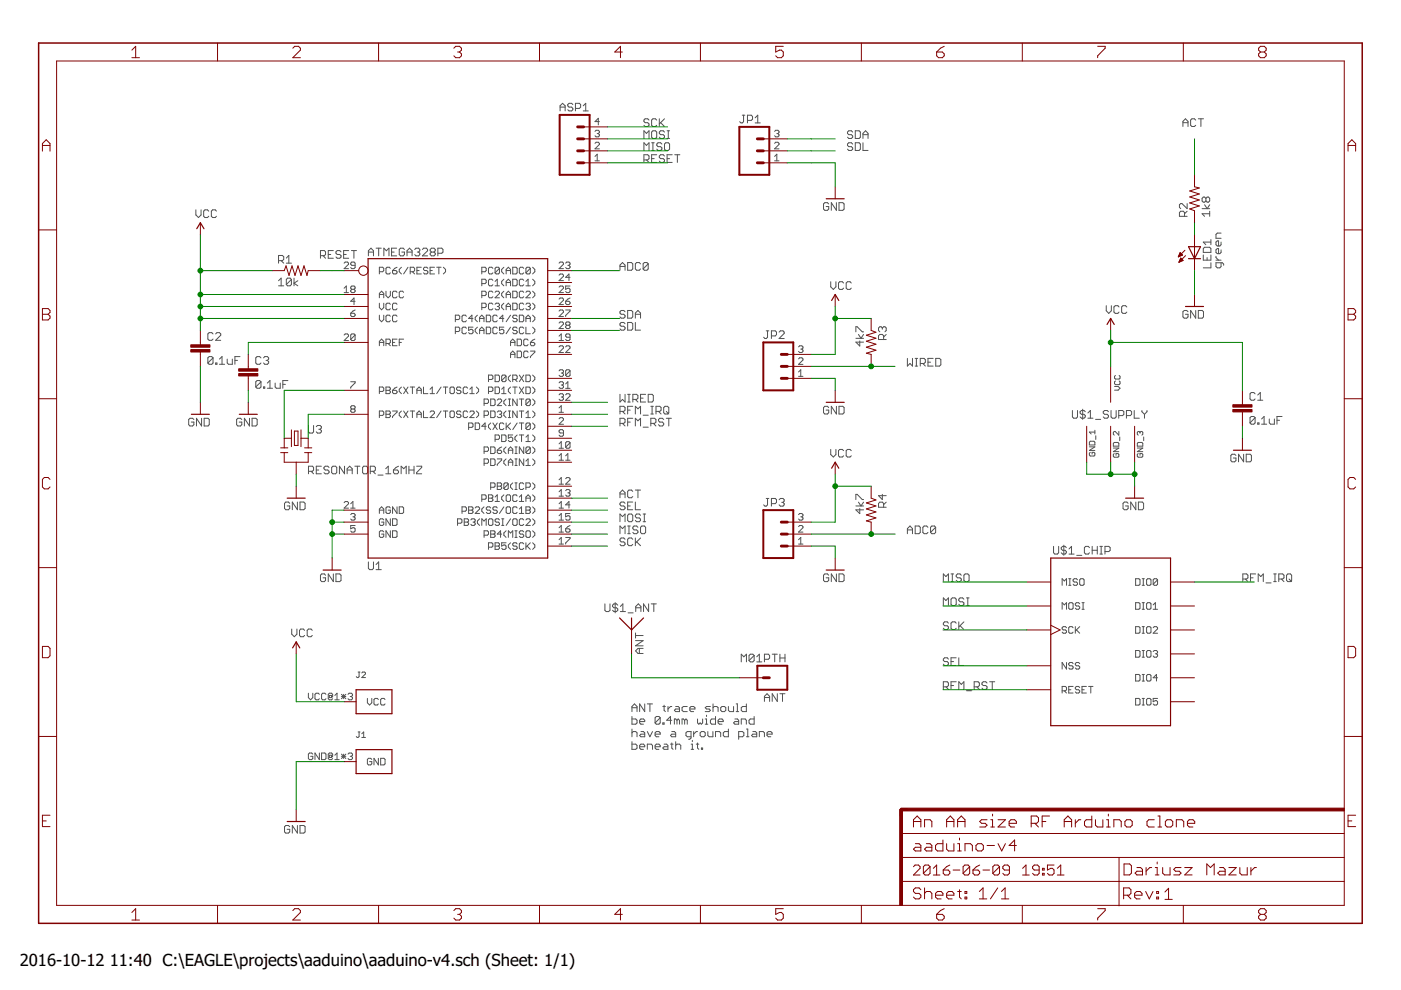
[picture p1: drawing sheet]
<svg xmlns="http://www.w3.org/2000/svg" width="297mm" height="210mm" viewBox="0 0 297 210" stroke-linecap="round" stroke-linejoin="round" font-family="sans-serif">
<defs><g id="words">
<g font-size="3.5">
<text x="4.2" y="204.7">2016-10-12</text>
<text x="23.3" y="204.7">11:40 C:\EAGLE\projects\aaduino\aaduino-v4.sch (Sheet: 1/1)</text>
</g>
</g></defs>
<g fill="none" stroke="#505050" stroke-width=".21">
<path d="M118.7 23.5v-1.1l.6-.5 .5 .5v1.1M118.7 22.7h1.1M121.5 22.2l-.3-.3h-.6l-.2 .3v.2l.2 .3h.6l.3 .3v.3l-.3 .2h-.6l-.2-.2M122 23h.8l.3-.3v-.5l-.3-.3h-.8v1.6M123.7 23.5h1M123.7 22.4l.5-.5v1.6M126.2 34.1h.9M126.2 30.4l.2-.2h.5l.2 .2v.2l-.9 1h.9M126.2 27.9l.2-.3h.5l.2 .3-.2 .4M126.2 33.2l.4-.5v1.4M126.6 28.3h.3M126.9 28.3l.2 .3-.2 .4h-.5l-.2-.2"/>
<path d="M127.1 25.8h-.9l.7-.7v1.4M136.5 29.4v-1.7l.6 .6 .5-.6v1.7M136.5 31.9v-1.6l.6 .5 .5-.5v1.6M136.5 33.9h.8l.3-.3v-.5l-.3-.3h-.8v1.6M137.1 33.9l.5 .5M137.6 25.5l-.3-.3h-.5l-.3 .3v.2l.3 .3h.5l.3 .3v.3l-.3 .2h-.5l-.3-.2M138.2 28l.2-.3h.6l.2 .3v1.1l-.2 .3h-.6l-.2-.3zM138.2 31.9h.5M138.2 30.3h.5M138.2 33.6h.5M138.4 30.3v1.6M139.2 25.5l-.2-.3h-.6l-.2 .3v1.1l.2 .2h.6l.2-.2"/>
<path d="M139.2 32.8h-1v1.6h1M139.8 25.2v1.6M140.1 26l.8 .8M140.3 30.5l-.2-.2h-.6l-.2 .2v.3l.2 .3h.6l.2 .3v.2l-.2 .3h-.6l-.2-.3M140.9 28l-.3-.3h-.5l-.3 .3v.3l.3 .3h.5l.3 .2v.3l-.3 .3h-.5l-.3-.3M140.9 30.5l.3-.2h.5l.3 .2v1.1l-.3 .3h-.5l-.3-.3zM140.9 33.1l-.3-.3h-.5l-.3 .3v.3l.3 .2h.5l.3 .3v.3l-.3 .2h-.5l-.3-.2M140.9 25.2l-1.1 1.1M141.4 27.7h.6M141.4 29.4h.6M141.4 33.6h.6M141.7 27.7v1.7"/>
<path d="M142.5 32.8h-1.1v1.6h1.1M143.1 32.8h1M143.6 32.8v1.6M157.4 24.4h.5M157.6 24.4v1.4l-.2 .3h-.3l-.3-.3M158.5 25.5h.8l.3-.2v-.6l-.3-.3h-.8v1.7M160.1 25l.6-.6v1.7M160.1 26.1h1.1M164.2 30.4l.3-.2h.4l.3 .2v.2l-1 1h1M164.2 27.9l.3-.3h.4l.3 .3-.3 .4M164.2 33.2l.5-.5v1.4M164.2 34.1h1"/>
<path d="M164.7 28.3h.2M164.9 28.3l.3 .3-.3 .4h-.4l-.3-.2M180.8 28l-.3-.3h-.5l-.3 .3v.3l.3 .3h.5l.3 .2v.3l-.3 .3h-.5l-.3-.3M180.8 30.5l-.3-.2h-.5l-.3 .2v.3l.3 .3h.5l.3 .3v.2l-.3 .3h-.5l-.3-.3M181.3 30.3h.8l.3 .2v1.1l-.3 .3h-.8zM181.3 27.7h.8l.3 .3v1.1l-.3 .3h-.8zM183 29.4v-1.1l.5-.6 .5 .6v1.1M183 30.3v1.6h1M183 28.6h1M250.8 26.8v-1.1l.5-.5 .6 .5v1.1M250.8 26h1.1M253.5 25.5l-.3-.3h-.5l-.3 .3v1.1l.3 .2h.5l.3-.2"/>
<path d="M254.1 25.2h1.1M254.6 25.2v1.6M41.5 44.5v1.1l.6 .5 .5-.5v-1.1M44.3 44.8l-.3-.3h-.5l-.3 .3v1l.3 .3h.5l.3-.3M45.9 44.8l-.3-.3h-.5l-.3 .3v1l.3 .3h.5l.3-.3M59.1 59.5l.5-.5v1.6M59.1 55.3h.8l.3-.3v-.6l-.3-.2h-.8v1.6M59.6 55.3l.6 .5M60.7 54.7l.5-.5v1.6M60.7 55.8h1.1M61.8 59.2v1.1l-.3 .3h-.5l-.3-.3M61.8 59.2l-.3-.2h-.5l-.3 .2v1.1"/>
<path d="M61.8 59.2l-1.1 1.1M62.3 59v1.6M63.1 59.5l-.8 .5 .8 .6M67.9 54.2h.9l.2-.2v-.6l-.2-.3h-.9v1.7M68.5 54.2l.5 .6M69.6 54h.5M70.7 53.1h-1.1v1.7h1.1M72.3 53.4l-.3-.3h-.5l-.3 .3v.3l.3 .3h.5l.3 .2v.3l-.3 .3h-.5l-.3-.3M72.9 54h.5M73 55.8l.2-.2h.5l.2 .2v.2l-.9 1h.9M73.9 53.1h-1v1.7h1M74.5 53.1h1.1"/>
<path d="M75 53.1v1.7M75.3 56.3h-.7l-.2-.3 .2-.4h.5l.2 .2v.9l-.2 .3h-.5l-.2-.3M78.1 54.3v-1.1l.6-.6 .5 .6v1.1M78.1 53.4h1.1M79.7 52.6h1.1M80.3 52.6v1.7M80.4 57.6h.7l.3-.2v-.5l-.3-.2h-.7v1.4M81.4 54.3v-1.7l.5 .6 .6-.6v1.7M82.8 56.9l-.3-.2h-.4l-.3 .2v.9l.3 .3h.4l.3-.3M83 53.4h.6M83.2 57.4h.7l.3 .4-.3 .3h-.4l-.3-.3zM84.1 52.6h-1.1v1.7h1.1"/>
<path d="M84.2 56.7l-1 .7M85.1 56.7l-.5 .4v.5l.5 .5M85.7 52.9l-.2-.3h-.6l-.3 .3v1.1l.3 .3h.6l.2-.3v-.6h-.5M86.3 53.4h1.1M86.3 54.3v-1.1l.5-.6 .6 .6v1.1M86.5 56.7l-.9 1.4M87 57.6h.7l.2-.2v-.5l-.2-.2h-.7v1.4M87.4 57.6l.5 .5M87.9 52.9l.3-.3h.6l.2 .3v.3l-.2 .2M88.4 57.4h.5M88.5 53.4h.3M88.8 53.4l.2 .3v.3l-.2 .3h-.6l-.3-.3"/>
<path d="M89.3 56.7h-.9v1.4h.9M89.6 52.9l.2-.3h.6l.3 .3v.3l-1.1 1.1h1.1M90.7 56.9l-.2-.2h-.5l-.2 .2 .2 .5h.5l.2 .2-.2 .5h-.5l-.2-.3M91.2 57.4h.5M91.5 53.4h.5M91.5 53.4l-.3-.2v-.3l.3-.3h.5l.3 .3v.3l-.3 .2M91.5 53.4l-.3 .3v.3l.3 .3h.5l.3-.3v-.3l-.3-.3M92.1 56.7h-.9v1.4h.9M92.6 56.7h.9M92.8 53.7h.9l.2-.3v-.5l-.2-.3h-.9v1.7M93 56.7v1.4M94 56.7l.5 .4v.5l-.5 .5"/>
<path d="M102.2 57.6h.6l.3-.2v-.5l-.3-.2h-.6v1.4M104.5 59.4l-.2-.2h-.5l-.2 .2v1l.2 .2h.5l.2-.2M104.5 56.9l-.2-.2h-.5l-.2 .2v.9l.2 .3h.5l.2-.3M105 59.7l.4-.5v1.4M105.9 56.9l-.2-.2h-.5l-.2 .2v.9M105.9 56.9v.9l-.2 .3h-.5l-.2-.3M105.9 56.9l-.9 .9M106.8 56.7l-.4 .4v.5l.4 .5M106.8 59.2l-.4 .5v.4l.4 .5M107.3 58.1v-1l.5-.4 .4 .4v1M107.3 59.9h.9M107.3 57.4h.9"/>
<path d="M108.7 59.2h.7l.2 .2v1l-.2 .2h-.7zM108.7 56.7h.7l.2 .2v.9l-.2 .3h-.7zM111 56.9l-.2-.2h-.5l-.2 .2v.9l.2 .3h.5l.2-.3M111 59.4l-.2-.2h-.5l-.2 .2v1l.2 .2h.5l.2-.2M111.5 59.7l.5-.5v1.4M112.4 56.9l-.2-.2h-.5l-.2 .2v.9M112.4 56.9v.9l-.2 .3h-.5l-.2-.3M112.4 56.9l-.9 .9M112.9 56.7l.5 .4v.5l-.5 .5M112.9 59.2l.5 .5v.4l-.5 .5M118.5 55.8l.3-.2h.4l.3 .2v.2l-1 1h1M118.5 58.3l.3-.2h.4l.3 .2v.3l-1 .9h1"/>
<path d="M119.9 55.8l.3-.2h.4l.3 .2-.3 .5M120.4 56.3h.2M120.6 56.3l.3 .2-.3 .5h-.4l-.3-.3M120.9 58.8h-1l.7-.7v1.4M131.4 57.3v-1.1l.6-.5 .5 .5v1.1M131.4 56.5h1.1M133.1 55.7h.8l.3 .2v1.1l-.3 .3h-.8zM135.8 55.9l-.3-.2h-.5l-.3 .2v1.1l.3 .3h.5l.3-.3M137.4 55.9v1.1l-.2 .3h-.6l-.2-.3M137.4 55.9l-.2-.2h-.6l-.2 .2v1.1M137.4 55.9l-1 1.1M175.7 43.2l-.3-.2h-.5l-.3 .2v1.1l.3 .3h.5l.3-.3v-.5h-.5"/>
<path d="M176.1 59.7v1.1l.6 .6 .5-.6v-1.1M177.3 43v1.6l-1-1.6v1.6M177.9 43h.8l.3 .2v1.1l-.3 .3h-.8zM251.1 45.9v-.8l-.2-.3h-.6l-.2 .3v.8h1.6M251.7 43.2v1l-1.1-1h-.3l-.2 .2v.6l.2 .2M251.7 44.8l-.6 .5M254.9 44.2h1.6M255.1 54.1v1.1h1.6v-1.1M255.4 52.4h1.1l.2 .3v.8h-1.6v-.8zM255.4 43.4l.5 .8 .6-.8M255.7 42.1l.2-.3h.3l.3 .3v.5l-.3 .3h-.3l-.2-.3M255.7 42.1l-.3-.3h-.3l-.2 .3v.5l.2 .3h.3l.3-.3"/>
<path d="M255.7 42.1v.5M255.9 54.6v.6M256.5 45.3h-1.6l.5 .6M256.5 44.8v1.1M256.7 55.7v1.1h-1.6M256.7 50.8v1.1M256.7 51.3h-1.6l.6 .6M257.8 54.3v.3l.6 .6M257.8 55.2h1.1M258.9 55.7v.8l-.3 .3h-.5l-.3-.3v-.8h1.4l.2 .3v.2M258.9 49.4h-.8l-.3 .3v.8h1.1M258.9 51.3v.6l-.3 .3h-.5l-.3-.3v-.6l.3-.2h.3v1.1"/>
<path d="M258.9 53v.5l-.3 .3h-.5l-.3-.3v-.5l.3-.3h.3v1.1M45.2 70.8l-.3-.3h-.6l-.2 .3v1.1l.2 .3h.6l.3-.3M45.2 75.9l-.3-.3h-.6l-.2 .3v1.1M45.2 75.9v1.1l-.3 .2h-.6l-.2-.2M45.2 75.9l-1.1 1.1M45.7 77h.3v.2h-.3zM45.7 70.8l.3-.3h.5l.3 .3v.3l-1.1 1.1h1.1M46.5 77.2h1.1M46.5 76.1l.6-.5v1.6M48.2 76.1v.9l.3 .2h.8v-1.1M49.8 76.4h.6M50.9 75.6h-1.1v1.6"/>
<path d="M55.3 75.9l-.2-.3h-.6l-.3 .3v1.1l.3 .2h.6l.2-.2M55.9 75.9l.2-.3h.6l.3 .3v.2l-.3 .3M56.4 76.4h.3M56.7 76.4l.3 .3v.3l-.3 .2h-.6l-.2-.2M59.1 60.6h1.1M73 71l.2-.2h.5l.2 .2v.3l-.9 .9h.9M73 61.1l.4-.5v1.4M73 62h.9M74.4 66.4h.7l.2 .5-.2 .2h-.5l-.2-.2zM74.6 61.3l-.2-.2 .2-.5h.5l.2 .3-.2 .4M74.6 61.3l-.2 .3 .2 .4h.5l.2-.2-.2-.5M74.6 61.3h.5"/>
<path d="M75.3 71v1l-.2 .2h-.5l-.2-.2M75.3 71l-.2-.2h-.5l-.2 .2v1M75.3 71l-.9 1M75.3 63.9h-.9l.7-.7v1.4M75.3 65.7l-.9 .7M80.4 63.1v-.9l.5-.5 .5 .5v.9M80.4 64.3v.9l.5 .5 .5-.5v-.9M80.4 66.8v1l.5 .4 .5-.4v-1M80.4 73.3v-.9l.5-.5 .5 .5v.9M80.4 72.6h1M80.4 62.4h1M81.8 61.7v1l.5 .4 .5-.4v-1"/>
<path d="M81.8 72.8h.7l.3-.2v-.5l-.3-.2h-.7v1.4M82.3 72.8l.5 .5M82.8 64.5l-.3-.2h-.4l-.3 .2v.9l.3 .3h.4l.3-.3M82.8 67.1l-.3-.3h-.4l-.3 .3v.9l.3 .2h.4l.3-.2M83.2 72.6h.5M84.2 62l-.3-.3h-.4l-.3 .3v.9l.3 .2h.4l.3-.2M84.2 64.5l-.3-.2h-.4l-.3 .2v.9l.3 .3h.4l.3-.3M84.2 67.1l-.3-.3h-.4l-.3 .3v.9l.3 .2h.4l.3-.2M84.2 71.9h-1v1.4h1M84.6 72.6h.5M85.6 62l-.3-.3h-.4l-.3 .3v.9l.3 .2h.4l.3-.2M85.6 71.9h-1v1.4"/>
<path d="M96.5 67.8h.7l.3-.3v-.4l-.3-.3h-.7v1.4M96.5 70.3h.7l.3-.2v-.5l-.3-.2h-.7v1.4M98.9 67.1l-.2-.3h-.5l-.2 .3v.9l.2 .2h.5l.2-.2M98.9 69.6l-.2-.2h-.5l-.2 .2v.9l.2 .3h.5l.2-.3M100.3 67.5h-.9l.7-.7v1.4M100.3 69.4h-.9v.7l.4-.3 .5 .3v.4l-.2 .3h-.5l-.2-.3M101.2 66.8l-.4 .5v.5l.4 .4M101.2 69.4l-.4 .4v.5l.4 .5M101.7 68.2v-.9l.5-.5 .4 .5v.9M101.7 70.8v-1l.5-.4 .4 .4v1M101.7 70.1h.9M101.7 67.5h.9"/>
<path d="M102.2 65.2h.6l.3-.2v-.5l-.3-.2h-.6v1.4M102.2 62.7h.6l.3-.3v-.4l-.3-.3h-.6v1.4M102.2 60.1h.6l.3-.2v-.5l-.3-.2h-.6v1.4M103.1 66.8h.7l.2 .3v.9l-.2 .2h-.7zM103.1 69.4h.7l.2 .2v.9l-.2 .3h-.7zM104.5 64.5l-.2-.2h-.5l-.2 .2v.9l.2 .3h.5l.2-.3M104.5 62l-.2-.3h-.5l-.2 .3v.9l.2 .2h.5l.2-.2M105 60.6h.9M105 79.5h.7l.2 .3v.9l-.2 .2h-.7zM105 62l.2-.3h.5l.2 .3v.2l-.9 .9h.9M105 64.5l.2-.2h.5l.2 .2-.2 .5M105.4 69.6l-.2-.2h-.5l-.2 .2v.9l.2 .3h.5l.2-.3"/>
<path d="M105.4 67.1l-.2-.3h-.5l-.2 .3v.9l.2 .2h.5l.2-.2M105.4 65h.3M105.7 65l.2 .2-.2 .5h-.5l-.2-.3M106.8 69.4h-.9v.7l.5-.3 .4 .3v.4l-.2 .3h-.5l-.2-.3M106.8 61.7l-.4 .5v.5l.4 .4M106.8 64.3l-.4 .4v.5l.4 .5M106.8 67.5h-.9l.7-.7v1.4M107.3 79.8l-.2-.3h-.5l-.2 .3v.9M107.3 79.8v.9l-.2 .2h-.5l-.2-.2M107.3 79.8l-.9 .9M107.3 60.6v-.9l.5-.5 .4 .5v.9M107.3 62.4h.9"/>
<path d="M107.3 63.1v-.9l.5-.5 .4 .5v.9M107.3 65.7v-1l.5-.4 .4 .4v1M107.3 65h.9M108.2 75.8v-.9l.5-.5 .5 .5v.9M108.2 79.5l-.4 .5v.5l.4 .4M108.2 72.6h1M108.2 73.3v-.9l.5-.5 .5 .5v.9M108.2 75.1h1M108.2 69.4l-.9 1.4M108.2 66.8l-.9 1.4M108.7 61.7h.7l.2 .3v.9l-.2 .2h-.7zM108.7 64.3h.7l.2 .2v.9l-.2 .3h-.7z"/>
<path d="M109.6 67.1l-.2-.3h-.5l-.2 .5 .2 .2h.5l.2 .5-.2 .2h-.5l-.2-.2M109.6 69.6l-.2-.2h-.5l-.2 .4 .2 .3h.5l.2 .4-.2 .3h-.5l-.2-.3M109.6 71.9h.7l.3 .2v1l-.3 .2h-.7zM109.6 74.4h.7l.3 .3v.9l-.3 .2h-.7zM110.1 66.8h.7l.2 .3v.9l-.2 .2h-.7zM110.1 79.5l.9 1.4M111 62l-.2-.3h-.5l-.2 .3v.9l.2 .2h.5l.2-.2M111 64.5l-.2-.2h-.5l-.2 .2v.9l.2 .3h.5l.2-.3M111 69.6l-.2-.2h-.5l-.2 .2v.9l.2 .3h.5l.2-.3M111 79.5l-.9 1.4M111.5 64.5l.2-.2h.5l.2 .2-.2 .5M111.5 60.6h.9"/>
<path d="M111.5 68.2v-.9l.5-.5 .4 .5v.9M111.5 69.4v1.4h.9M111.5 79.5h.7l.2 .3v.9l-.2 .2h-.7zM111.5 62l.2-.3h.5l.2 .3v.2l-.9 .9h.9M111.5 67.5h.9M112 74.7l-.3-.3h-.4l-.3 .3v.9l.3 .2h.4l.3-.2M112 72.1l-.3-.2h-.4l-.3 .2v1l.3 .2h.4l.3-.2M112 65h.2M112.2 65l.2 .2-.2 .5h-.5l-.2-.3M112.5 72.6h.7l.2 .5-.2 .2h-.5l-.2-.2zM112.5 74.4h.9v.3l-.9 .9v.2M112.9 66.8l.5 .5v.5l-.5 .4"/>
<path d="M112.9 61.7l.5 .5v.5l-.5 .4M112.9 64.3l.5 .4v.5l-.5 .5M112.9 69.4l.5 .4v.5l-.5 .5M112.9 79.5l.5 .5v.5l-.5 .4M113.4 71.9l-.9 .7M118.5 71.3l.5-.5v1.4M118.5 68.5l.3-.2h.4l.3 .2v.2l-1 1h1M118.5 66l.3-.3h.4l.3 .3v.2l-1 .9h1M118.5 73.6l.3-.3h.4l.3 .3v.2l-1 .9h1M118.5 72.2h1M118.5 60.9l.3-.3h.4l.3 .3v.2l-1 .9h1M118.5 63.4l.3-.2h.4l.3 .2v.2l-1 1h1"/>
<path d="M118.5 78.6l.3-.2h.4l.3 .2-.3 .5M119 79.1h.2M119.2 79.1l.3 .2-.3 .5h-.4l-.3-.2M119.9 63.9h.7l.3 .4-.3 .3h-.4l-.3-.3zM119.9 65.7h1v.3l-1 .9v.2M119.9 73.6l.3-.3h.4l.3 .3v.2l-1 .9h1M120.2 69l-.3-.3 .3-.4h.4l.3 .2-.3 .5M120.2 69l-.3 .2 .3 .5h.4l.3-.3-.3-.4M120.2 69h.4M120.9 60.6h-1v.7l.5-.2 .5 .2v.5l-.3 .2h-.4l-.3-.2M120.9 71.5h-.7l-.3-.2 .3-.5h.4l.3 .2v1l-.3 .2h-.4l-.3-.2M120.9 78.6v1l-.3 .2h-.4l-.3-.2"/>
<path d="M120.9 78.6l-.3-.2h-.4l-.3 .2v1M120.9 78.6l-1 1M120.9 63.2l-1 .7M132.5 66.1l-.3-.3h-.5l-.3 .3v.3l.3 .2h.5l.3 .3v.3l-.3 .3h-.5l-.3-.3M132.5 68.6l-.3-.2h-.5l-.3 .2v.3l.3 .3h.5l.3 .2v.3l-.3 .3h-.5l-.3-.3M133.1 65.8h.8l.3 .3v1.1l-.3 .3h-.8zM133.1 68.4h.8l.3 .2v1.1l-.3 .3h-.8zM134.7 66.6h1.1M134.7 67.5v-1.1l.6-.6 .5 .6v1.1M134.7 68.4v1.6h1.1M162.5 70.1h.5M162.7 70.1v1.4l-.2 .3h-.3l-.3-.3"/>
<path d="M163.6 71.2h.8l.2-.2v-.6l-.2-.3h-.8v1.7M165.2 70.4l.3-.3h.5l.3 .3v.3l-1.1 1.1h1.1M169.3 73.6l.2-.3h.5l.2 .3-.2 .4M169.3 79.8h.9M169.3 76.1l.2-.2h.5l.2 .2v.2l-.9 1h.9M169.3 78.9l.5-.5v1.4M169.8 74h.2M170 74l.2 .3v.2l-.2 .2h-.5l-.2-.2M178.9 60l-.3-.3h-.6l-.2 .3v1.1l.2 .3h.6l.3-.3M180.5 60l-.3-.3h-.5l-.3 .3v1.1l.3 .3h.5l.3-.3M181.5 71.7h1.6M181.5 70.4v-1.1h.2l1.1 1.1h.3"/>
<path d="M182 70.9l.5 .8 .6-.8M182.3 72.3v1.1l-.8-.9h1.6M187.1 69.6l.2-.3h.3l.3 .3v.5l-.3 .3M187.1 69.6l-.3-.3h-.3l-.2 .3v.5l.2 .3M187.1 69.6v.2M187.3 72v-.8l-.2-.3h-.6l-.2 .3v.8h1.6M187.9 70.9l-.6 .6M192.4 76v1.6l.5-.5 .6 .5v-1.6M194 77.6h.6M194 76h.6M194.3 76v1.6M195.1 77.1h.8l.3-.3v-.5l-.3-.3h-.8v1.6"/>
<path d="M195.7 77.1l.5 .5M196.7 76.8h.6M197.8 76h-1.1v1.6h1.1M198.4 76h.8l.3 .3v1l-.3 .3h-.8zM234.5 64.8v1.1l.6 .5 .5-.5v-1.1M236.5 79.6l-.2 .2v.4l.2 .2h.8l.2-.2v-.4l-.2-.2M237.3 65.1l-.3-.3h-.5l-.3 .3v1.1l.3 .2h.5l.3-.2M238.9 65.1l-.3-.3h-.5l-.3 .3v1.1l.3 .2h.5l.3-.2M251.9 66.1l-.3-.3h-.5l-.3 .3v1.1l.3 .3h.5l.3-.3v-.6h-.6M253.5 65.8v1.7l-1.1-1.7v1.7M254.1 65.8h.8l.3 .3v1.1l-.3 .3h-.8zM41.1 88.9l-.3-.2h-.5l-.3 .2v1.1l.3 .3h.5l.3-.3v-.5h-.5"/>
<path d="M42.7 88.7v1.6l-1-1.6v1.6M43.3 88.7h.8l.3 .2v1.1l-.3 .3h-.8zM51.3 88.9l-.3-.2h-.6l-.2 .2v1.1l.2 .3h.6l.3-.3v-.5h-.6M52.9 88.7v1.6l-1.1-1.6v1.6M53.4 88.7h.9l.2 .2v1.1l-.2 .3h-.9zM55.3 81l-.2-.3h-.6l-.3 .3v1M55.3 81v1l-.2 .3h-.6l-.3-.3M55.3 81l-1.1 1M55.9 82h.2v.3h-.2zM56.7 82.3h1.1M56.7 81.2l.5-.5v1.6M58.3 81.2v.8l.3 .3h.8v-1.1"/>
<path d="M60 81.5h.5M61 80.7h-1v1.6M65.4 90.2v1.4l.3 .2h.5l.3-.2v-1.4M65.4 99.9h.8l.3-.2v-.6l-.3-.3h-.8v1.7M66 99.9l.5 .6M67.1 99.7h.5M67.1 90.5l.2-.3h.6l.2 .3v.2l-.2 .3M67.6 91h.3M67.9 91l.2 .3v.3l-.2 .2h-.6l-.2-.2M68.1 98.8h-1v1.7h1M69.8 99.1l-.3-.3h-.5l-.3 .3v.3l.3 .3h.5l.3 .2v.3l-.3 .3h-.5l-.3-.3M70.3 99.1l.3-.3h.5l.3 .3v1.1l-.3 .3h-.5l-.3-.3z"/>
<path d="M73 98.8v1.7l-1-1.7v1.7M73.6 99.7h1.1M74.4 80.9h.9v.3l-.9 .9v.2M74.6 86.7l-.2-.2 .2-.5h.5l.2 .3-.2 .4M74.6 86.7l-.2 .3 .2 .4h.5l.2-.2-.2-.5M74.6 86.7h.5M75.2 98.8h1.1M75.8 98.8v1.7M77.1 98.8h.6l.3 .3v1.1l-.3 .3h-.6l-.2-.3v-1.1zM78.5 99.9h.8l.3-.2v-.6l-.3-.3h-.8v1.7M79.1 99.9l.5 .6M80.4 83h.7l.3-.2v-.5l-.3-.2h-.7v1.4"/>
<path d="M80.4 88.1h.7l.3-.3v-.4l-.3-.3h-.7v1.4M81.8 99.4l.5-.6v1.7M81.8 82.1h.7l.3 .2-.3 .5 .3 .4-.3 .3h-.7zM81.8 87.1h.7l.3 .3-.3 .4 .3 .5-.3 .2h-.7zM81.8 87.8h.7M81.8 82.8h.7M83.2 87.1h1v.3l-1 .9v.2M83.2 82.8h.7l.3 .4-.3 .3h-.4l-.3-.3zM83.4 99.7h.8l.3 .2v.3l-.3 .3h-.5l-.3-.3zM84.2 82.1l-1 .7M84.5 98.8l-.5 .3-.6 .6M85.1 82.1l-.5 .4v.5l.5 .5"/>
<path d="M85.1 87.1l-.5 .5v.5l.5 .4M85.6 87.1l.9 1.4M85.6 82.1l.9 1.4M86.5 87.1l-.9 1.4M86.5 82.1l-.9 1.4M86.7 99.7h1.1M86.7 98.8v1.7M87 82.1h.9M87 87.1h.9M87.4 82.1v1.4M87.4 87.1v1.4M87.8 98.8v1.7"/>
<path d="M88.3 98.8h1.1v.3l-1.1 1.1v.3h1.1M88.4 88.5v-.9l.5-.5 .4 .5v.9M88.4 87.8h.9M88.4 83.5v-1l.5-.4 .4 .4v1M88.4 82.8h.9M89.8 87.1v1.4h.9M89.8 82.1v1.4h.9M91.2 87.4l.2-.3h.5l.2 .3v.2l-.9 .9h.9M91.2 83.5h.9M91.2 82.5l.5-.4v1.4M93.5 87.1l-.9 1.4M93.5 82.1l-.9 1.4"/>
<path d="M94 82.1h.9M94 87.1h.9M94.5 82.1v1.4M94.5 87.1v1.4M95.6 82.1h.5l.2 .2v.9l-.2 .3h-.5l-.2-.3v-.9zM95.6 87.1h.5l.2 .3v.9l-.2 .2h-.5l-.2-.2v-.9zM97.7 82.3l-.2-.2h-.5l-.2 .4 .2 .3h.5l.2 .4-.2 .3h-.5l-.2-.3M97.7 87.4l-.2-.3h-.5l-.2 .5 .2 .2h.5l.2 .5-.2 .2h-.5l-.2-.2M99.1 82.3l-.2-.2h-.5l-.2 .2v.9l.2 .3h.5l.2-.3M99.1 87.4l-.2-.3h-.5l-.2 .3v.9l.2 .2h.5l.2-.2M99.4 90.6h.7l.2-.2v-.5l-.2-.2h-.7v1.4M99.6 87.4l.2-.3h.5l.2 .3v.2l-.9 .9h.9"/>
<path d="M99.6 83.5h.9M99.6 82.5l.5-.4v1.4M100.8 89.7h.7l.2 .2v.9l-.2 .3h-.7zM101 87.1l.5 .5v.5l-.5 .4M101 82.1l.5 .4v.5l-.5 .5M102.6 85.5h.7l.3-.2v-.5l-.3-.2h-.7v1.4M102.6 88.1h.7l.3-.3v-.4l-.3-.3h-.7v1.4M102.6 95.7h.7l.3-.2v-.5l-.3-.2h-.7v1.4M102.6 98.2h.7l.3-.2v-.5l-.3-.2h-.7v1.4M103.1 90.4h-.9l.6-.7v1.4M103.6 83h.7l.2-.2v-.5l-.2-.2h-.7v1.4M103.6 80.5h.7l.2-.3v-.4l-.2-.3h-.7v1.4"/>
<path d="M104 94.8h.7l.3 .2v.9l-.3 .3h-.7zM104 89.7l-.4 .4v.5l.4 .5M104 84.6h.7l.3 .2v1l-.3 .2h-.7zM104 87.1h.7l.3 .3v.9l-.3 .2h-.7zM104 97.3h.7l.3 .2v1l-.3 .2h-.7zM104.5 89.7l.9 1.4M105 82.1h.7l.2 .2v.9l-.2 .3h-.7zM105 93.2h.7l.2-.3v-.4l-.2-.3h-.7v1.4M105.4 84.8l.3-.2h.4l.3 .2v.3l-1 .9h1M105.4 87.4l.3-.3h.4l.3 .3-.3 .4M105.4 95.5h.7l.3 .4-.3 .3h-.4l-.3-.3zM105.4 97.3h1v.2l-1 1v.2"/>
<path d="M105.4 89.7l-.9 1.4M105.9 87.8h.2M106.1 87.8l.3 .3-.3 .4h-.4l-.3-.2M106.4 94.8l-1 .7M106.4 92.2h.7l.2 .3v.9l-.2 .2h-.7zM106.4 83.5h.9M106.4 82.5l.4-.4v1.4M106.8 89.9l-.2-.2h-.5l-.2 .2v.9l.2 .3h.5l.2-.3M107.3 84.6l-.5 .5v.4l.5 .5M107.3 87.1l-.5 .5v.5l.5 .4M107.3 94.8l-.5 .4v.5l.5 .5M107.3 97.3l-.5 .5v.4l.5 .5"/>
<path d="M107.3 89.7v1.4M107.5 90.4l.7 .7M107.8 96.2v-1l.4-.4 .5 .4v1M107.8 98.7v-.9l.4-.5 .5 .5v.9M107.8 87.1h.4M107.8 88.5h.4M107.8 98h.9M107.8 95.5h.9M107.8 84.6h.4M107.8 86h.4M108 84.6v1.4M108 87.1v1.4"/>
<path d="M108.2 82.1l-.4 .4v.5l.4 .5M108.2 89.7l-.9 .9M108.7 80.5h.7l.2-.3v-.4l-.2-.3h-.7v1.4M108.7 82.1h.9M108.7 92.2h-.9v.7l.4-.2 .5 .2v.5l-.2 .2h-.5l-.2-.2M109.2 97.3h.4M109.2 98.7h.4M109.2 94.8h.4M109.2 96.2h.4M109.2 82.1v1.4M109.2 80.5l.4 .4M109.4 94.8v1.4"/>
<path d="M109.4 97.3v1.4M109.6 84.6v1.4l-.9-1.4v1.4M109.6 87.1v1.4l-.9-1.4v1.4M109.6 92.2l-.4 .5v.5l.4 .4M109.6 89.7l-.9 1.4M110.1 89.7h.9M110.1 87.1h.9M110.1 92.2h.9M110.1 84.6h.9M110.1 82.1l.9 1.4M110.6 84.6v1.4M110.6 87.1v1.4"/>
<path d="M110.6 89.7v1.4M110.6 92.2v1.4M111 94.8v1.4l-.9-1.4v1.4M111 97.3v1.4l-.9-1.4v1.4M111 82.1l-.9 1.4M111.5 82.1h.7l.2 .2v.9l-.2 .3h-.7zM111.5 88.5h.9M111.5 98.7h.9M111.5 97.8l.5-.5v1.4M111.5 87.6l.5-.5v1.4M111.5 92.7l.5-.5v1.4M111.5 93.6h.9"/>
<path d="M112.4 89.9l-.2-.2h-.5l-.2 .2v.9M112.4 84.8l-.2-.2h-.5l-.2 .2v1M112.4 95l-.2-.2h-.5l-.2 .2v.9M112.4 84.8v1l-.2 .2h-.5l-.2-.2M112.4 89.9v.9l-.2 .3h-.5l-.2-.3M112.4 95v.9l-.2 .3h-.5l-.2-.3M112.4 95l-.9 .9M112.4 89.9l-.9 .9M112.4 84.8l-.9 1M112.9 82.1l.5 .4v.5l-.5 .5M112.9 84.6l.5 .5v.4l-.5 .5M112.9 87.1l.5 .5v.5l-.5 .4"/>
<path d="M112.9 89.7l.5 .4v.5l-.5 .5M112.9 92.2l.5 .5v.5l-.5 .4M112.9 94.8l.5 .4v.5l-.5 .5M112.9 97.3l.5 .5v.4l-.5 .5M118.5 88.8l.3-.2h.4l.3 .2v.2l-1 1h1M118.5 81.2l.3-.3h.4l.3 .3-.3 .4M118.5 86.5l.5-.5v1.4M118.5 94.1l.5-.5v1.4M118.5 96.6l.5-.4v1.4M118.5 87.4h1M118.5 83.7l.3-.2h.4l.3 .2-.3 .5M118.5 97.6h1"/>
<path d="M118.5 95h1M119 84.2h.2M119 81.6h.2M119.2 81.6l.3 .3-.3 .4h-.4l-.3-.2M119.2 84.2l.3 .2-.3 .5h-.4l-.3-.3M119.5 91.8h-.7l-.3-.2 .3-.5h.4l.3 .2v1l-.3 .2h-.4l-.3-.2M119.9 82.3h1M119.9 83.7l.3-.2h.4l.3 .2v.2l-1 1h1M119.9 97.6h1M119.9 96.6l.5-.4v1.4M119.9 81.4l.5-.5v1.4M120.9 93.9v.9l-.3 .2h-.4l-.3-.2"/>
<path d="M120.9 93.9l-.3-.3h-.4l-.3 .3v.9M120.9 93.9l-1 .9M131.4 89.8h.8l.3-.3v-.6l-.3-.2h-.8v1.6M131.4 87.2h.8l.3-.2v-.6l-.3-.3h-.8v1.7M131.4 83.6v1.6l.6-.5 .5 .5v-1.6M132 87.2l.5 .6M132 89.8l.5 .5M133.1 89.5h.5M133.1 87h.5M133.1 85.2h.5M133.1 83.6h.5M133.3 83.6v1.6"/>
<path d="M134.2 88.7h-1.1v1.6M134.2 86.1h-1.1v1.7M134.2 84.7h.8l.3-.3v-.5l-.3-.3h-.8v1.6M134.7 87.8v-1.7l.6 .6 .5-.6v1.7M134.7 90.3v-1.6l.6 .5 .5-.5v1.6M134.7 84.7l.6 .5M135.8 84.4h.6M136.4 88h1M136.4 90.6h1M136.9 83.6h-1.1v1.6h1.1M137.4 83.6h.9l.2 .3v1.1l-.2 .2h-.9zM138 89.8h.8l.3-.3v-.6l-.3-.2h-.8v1.6"/>
<path d="M138 86.1h.5M138 87.8h.5M138.3 86.1v1.7M138.5 89.8l.6 .5M139.1 87.2h.8l.3-.2v-.6l-.3-.3h-.8v1.7M139.6 87.2l.6 .6M140.7 88.9l-.3-.2h-.5l-.3 .2v.3l.3 .3h.5l.3 .3v.2l-.3 .3h-.5l-.3-.3M141 86.1h.5l.3 .3v1.1l-.3 .3h-.5l-.3-.3v-1.1zM141.3 88.7h1M141.3 87.2l.5 .6M141.8 88.7v1.6M175.7 86.4l-.3-.3h-.5l-.3 .3v1.1l.3 .3h.5l.3-.3v-.5h-.5"/>
<path d="M176.1 95.3v1.1l.6 .5 .5-.5v-1.1M177.3 86.1v1.7l-1-1.7v1.7M177.9 86.1h.8l.3 .3v1.1l-.3 .3h-.8zM178.9 95.5l-.3-.2h-.6l-.2 .2v1.1l.2 .3h.6l.3-.3M180.5 95.5l-.3-.2h-.5l-.3 .2v1.1l.3 .3h.5l.3-.3M227.4 87v1.4l.2 .3h.6l.3-.3v-1.4M229.6 86.8v2.1M230.1 87.3l-.3-.3h-.5l-.3 .3v.3l.3 .2h.5l.3 .3v.3l-.3 .3h-.5l-.3-.3M230.7 88.7h1M230.7 87.6l.5-.6v1.7M231 94.7h1.1l-1.1 .8h1.1M231.2 95.9l-.2 .2v.4l.2 .2h.7l.2-.2v-.4l-.2-.2h-.4v.4"/>
<path d="M231.2 93.6h.7l.2 .2v.5h-1.1v-.5zM232.1 91.2v.8M232.1 91.6h-1.1l.4 .4M232.3 88.9h1.1M232.3 92.4v.8M235 87.3l-.3-.3h-.5l-.3 .3v.3l.3 .2h.5l.3 .3v.3l-.3 .3h-.5l-.3-.3M235.6 87v1.4l.2 .3h.6l.2-.3v-1.4M236.1 95h1.1l-1.1 .8h1.1M236.2 96.2l-.1 .2v.3l.1 .2h.8l.2-.2v-.3l-.2-.2h-.4v.3M236.2 93.8h.8l.2 .2v.6h-1.1v-.6zM236.3 81.9h.8l.4 .4-.4 .4h-.8M236.5 80.8l-.2 .2v.3l.2 .3h.8l.2-.3v-.3l-.2-.2"/>
<path d="M237.2 88.1h.8l.3-.3v-.5l-.3-.3h-.8v1.7M237.2 91.5v.8l-.8-.8-.3 .2v.4l.1 .2M237.4 92.6v.8M238.8 88.1h.8l.3-.3v-.5l-.3-.3h-.8v1.7M240.5 87v1.7h1.1M241.1 95h1.2l-1.2 .8h1.2M241.3 96.2l-.2 .2v.3l.2 .2h.8l.2-.2v-.3l-.2-.2h-.4v.3M241.3 93.8h.8l.2 .2v.6h-1.2v-.6zM241.7 91.7v.2M241.7 91.7l-.2-.2-.4 .2v.4l.2 .2M241.7 91.7l.2-.2 .4 .2v.4l-.2 .2M242.1 87v.3l.6 .5"/>
<path d="M242.5 92.6v.8M242.7 87.8v.9M243.2 87v.3l-.5 .5M262 96.6l-.2-.3h-.6l-.2 .3v1.1l.2 .2h.6l.2-.2v-.6h-.5M263.7 96.3v1.6l-1.1-1.6v1.6M264.2 96.3h.8l.3 .3v1.1l-.3 .2h-.8zM266.1 83.5l-.3-.3h-.5l-.3 .3v1.1l.3 .3h.5l.3-.3M266.1 88.6l-.3-.3h-.5l-.3 .3v1.1M266.1 88.6v1.1l-.3 .2h-.5l-.3-.2M266.1 88.6l-1.1 1.1M266.7 89.7h.2v.2h-.2zM266.7 84.9h1"/>
<path d="M266.7 83.8l.5-.6v1.7M267.5 89.9h1.1M267.5 88.8l.5-.5v1.6M269.1 88.8v.9l.3 .2h.8v-1.1M270.7 89.1h.6M271.8 88.3h-1.1v1.6M61.4 106.7l-.2-.3h-.6l-.3 .3v1.1l.3 .3h.6l.2-.3v-.5h-.5M63.1 106.4v1.7l-1.1-1.7v1.7M63.6 106.4h.8l.3 .3v1.1l-.3 .3h-.8zM73 106.6l.2-.3h.5l.2 .3v.2l-.9 .9h.9M73.6 100.5v-1.1l.5-.6 .6 .6v1.1M74.4 106.8l.4-.5v1.4"/>
<path d="M74.4 109.1l.2-.2h.5l.2 .2-.2 .5M74.4 107.7h.9M74.8 109.6h.3M75.1 109.6l.2 .2-.2 .5h-.5l-.2-.3M75.3 111.4h-.9v.7l.4-.2 .5 .2v.5l-.2 .2h-.5l-.2-.2M78.1 119.1v1.4l.3 .3h.5l.3-.3v-1.4M79.7 119.7l.6-.6v1.7M80.1 100.7h1.1M80.4 108.9v-1l.5-.4 .5 .4v1M80.4 108.2h1M81.4 110.2l-.3-.2h-.4l-.3 .2v1l.3 .2h.4l.3-.2v-.5h-.5M81.4 112.8l-.3-.3h-.4l-.3 .3v.9l.3 .2h.4l.3-.2v-.5h-.5"/>
<path d="M81.8 100.5h1.1M82.8 107.7l-.3-.2h-.4l-.3 .2v.9l.3 .3h.4l.3-.3v-.4h-.5M82.8 110v1.4l-1-1.4v1.4M82.8 112.5v1.4l-1-1.4v1.4M83.2 110h.7l.3 .2v1l-.3 .2h-.7zM83.2 112.5h.7l.3 .3v.9l-.3 .2h-.7zM84.2 107.5v1.4l-1-1.4v1.4M84.6 107.5h.7l.3 .2v.9l-.3 .3h-.7zM85 100.5v-1.7l.6 .6 .5-.6v1.7M97 110.9h.7l.2-.2v-.5l-.2-.2h-.7v1.4M98 108.4h.7l.2-.2v-.5l-.2-.2h-.7v1.4M98.4 110h.7l.3 .2-.3 .5 .3 .5-.3 .2h-.7z"/>
<path d="M98.4 110.7h.7M99.4 107.5h.7l.2 .2-.2 .5 .2 .4-.2 .3h-.7zM99.4 108.2h.7M99.8 110.2l.3-.2h.4l.3 .2-.3 .5M100.3 110.7h.2M100.5 110.7l.3 .2-.3 .5h-.4l-.3-.2M100.8 107.7l.2-.2h.5l.2 .2v.2l-.9 1h.9M101.7 110l-.5 .5v.4l.5 .5M102.2 105.9h.6l.3-.3v-.4l-.3-.3h-.6v1.4M102.2 111.4v-1.4l.4 .5 .5-.5v1.4M102.6 107.5l-.4 .4v.5l.4 .5M102.6 113.5h.7l.3-.3v-.4l-.3-.3h-.7v1.4"/>
<path d="M103.6 104.9h.7l.2 .3-.2 .4 .2 .5-.2 .2h-.7zM103.6 116h.7l.2-.2v-.5l-.2-.2h-.7v1.4M103.6 105.6h.7M103.8 110h.5l.2 .2v1l-.2 .2h-.5l-.2-.2v-1zM104 103.3h.7l.3-.2v-.5l-.3-.2h-.7v1.4M104 112.5h.7l.3 .3-.3 .4 .3 .5-.3 .2h-.7zM104 107.7l-.2-.2h-.5l-.2 .2 .2 .5h.5l.2 .2-.2 .5h-.5l-.2-.3M104 113.2h.7M105 115.1h.7l.2 .2-.2 .5 .2 .4-.2 .3h-.7zM105 115.8h.7M105 106.3h.9M105 105.4l.4-.5v1.4"/>
<path d="M105.4 107.7l-.2-.2h-.5l-.2 .2 .2 .5h.5l.2 .2-.2 .5h-.5l-.2-.3M105.4 102.4h.7l.3 .2-.3 .5 .3 .4-.3 .3h-.7zM105.4 103.1h.7M105.9 110.2l-.2-.2h-.5l-.2 .2 .2 .5h.5l.2 .2-.2 .5h-.5l-.2-.2M106.4 110h.4M106.4 111.4h.4M106.4 113.2h-1l.7-.7v1.4M106.6 110v1.4M106.8 104.9l-.4 .5v.5l.4 .4M106.8 107.5l-.9 1.4M107.3 115.1h-.9v.7l.4-.3 .5 .3v.4l-.2 .3h-.5l-.2-.3M107.3 112.5l-.5 .5v.5l.5 .4"/>
<path d="M107.3 107.7l.2-.2h.5l.2 .2v.9l-.2 .3h-.5l-.2-.3zM107.3 105.2l.2-.3h.5l.2 .3v.9l-.2 .2h-.5l-.2-.2zM107.8 102.6v.9l-.3 .3h-.4l-.3-.3M107.8 102.6l-.3-.2h-.4l-.3 .2v.9M107.8 102.6l-1 .9M107.8 113.9v-1.4l.4 .5 .5-.5v1.4M108.2 115.1l-.4 .4v.5l.4 .5M108.2 110l-.9 1.4M108.7 110.2l.2-.2h.5l.2 .2v1l-.2 .2h-.5l-.2-.2zM108.7 102.4l-.5 .4v.5l.5 .5M109.2 113.9h.4M109.2 112.5h.4"/>
<path d="M109.2 103.8h.4M109.2 102.4h.4M109.4 102.4v1.4M109.4 112.5v1.4M109.6 115.3l-.2-.2h-.5l-.2 .2 .2 .5h.5l.2 .2-.2 .5h-.5l-.2-.3M109.6 105.2l-.2-.3h-.5l-.2 .3v.9l.2 .2h.5l.2-.2M109.6 107.7l-.2-.2h-.5l-.2 .2v.9l.2 .3h.5l.2-.3M110.1 108.9h.9M110.1 106.3h.9M110.1 107.9l.5-.4v1.4M110.1 105.4l.5-.5v1.4M111 112.8l-.2-.3h-.5l-.2 .3 .2 .4h.5l.2 .3-.2 .4h-.5l-.2-.2"/>
<path d="M111 115.3l-.2-.2h-.5l-.2 .2v.9l.2 .3h.5l.2-.3M111 110.2l-.2-.2h-.5l-.2 .2v1l.2 .2h.5l.2-.2M111 102.6l-.2-.2h-.5l-.2 .2v.9l.2 .3h.5l.2-.3M111.5 103.3h.7l.2-.2v-.5l-.2-.2h-.7v1.4M111.5 106.3v-.9l.5-.5 .4 .5v.9M111.5 107.5h.7l.2 .2-.2 .5 .2 .4-.2 .3h-.7zM111.5 115.1v1.4M111.5 110.2l.2-.2h.5l.2 .2v.3l-.9 .9h.9M111.5 108.2h.7M111.5 105.6h.9M111.7 112.5h.5l.2 .3v.9l-.2 .2h-.5l-.2-.2v-.9zM111.7 115.8l.7 .7"/>
<path d="M112.4 115.1l-.9 .9M112.9 115.1l.5 .4v.5l-.5 .5M112.9 102.4l.5 .4v.5l-.5 .5M112.9 104.9l.5 .5v.5l-.5 .4M112.9 107.5l.5 .4v.5l-.5 .5M112.9 110l.5 .5v.4l-.5 .5M112.9 112.5l.5 .5v.5l-.5 .4M118.5 114.4l.5-.4v1.4M118.5 101.7l.5-.4v1.4M118.5 104.3l.5-.5v1.4M118.5 106.8l.5-.5v1.4M118.5 109.3l.5-.4v1.4"/>
<path d="M118.5 111.9l.5-.5v1.4M118.5 115.4h1M118.5 110.3h1M118.5 112.8h1M118.5 107.7h1M118.5 105.2h1M118.5 102.7h1M119.9 101.5l.3-.2h.4l.3 .2v.2l-1 1h1M119.9 114h1v.2l-1 .9v.3M119.9 104l.3-.2h.4l.3 .2-.3 .5M119.9 112.1h.7l.3 .5-.3 .2h-.4l-.3-.2zM120.4 104.5h.2"/>
<path d="M120.6 104.5l.3 .2-.3 .5h-.4l-.3-.2M120.9 108.9h-1v.7l.5-.3 .5 .3v.4l-.3 .3h-.4l-.3-.3M120.9 111.4l-1 .7M120.9 107h-1l.7-.7v1.4M131.4 113.2v-1.7l.6 .6 .5-.6v1.7M131.4 105.5v-1l.6-.6 .5 .6v1M131.4 110.6v-1.6l.6 .5 .5-.5v1.6M131.4 104.7h1.1M132.5 106.7l-.3-.3h-.5l-.3 .3v.3l.3 .3h.5l.3 .2v.3l-.3 .3h-.5l-.3-.3M132.5 114.3l-.3-.2h-.5l-.3 .2v.3l.3 .3h.5l.3 .3v.2l-.3 .3h-.5l-.3-.3M133.1 107.3h.5M133.1 113.2h.5"/>
<path d="M133.1 111.5h.5M133.3 109h.6l.3 .3v1l-.3 .3h-.6l-.2-.3v-1zM133.3 111.5v1.7M134.2 106.4h-1.1v1.7h1.1M134.2 114.3l-.3-.2h-.6l-.2 .2v1.1l.2 .3h.6l.3-.3M134.2 104.2l-.3-.3h-.6l-.2 .3v1.1l.2 .2h.6l.3-.2M134.7 106.4v1.7h1.1M134.7 114.1v1.6M134.7 103.9h1.1M135 114.9l.8 .8M135.3 111.8l-.3-.3h-.6l-.2 .3v.3l.2 .3h.6l.3 .2v.3l-.3 .3h-.6l-.2-.3M135.3 103.9v1.6"/>
<path d="M135.8 109.3l-.3-.3h-.5l-.3 .3v.2l.3 .3h.5l.3 .3v.2l-.3 .3h-.5l-.3-.3M135.8 114.1l-1.1 1.1M135.8 111.8l.3-.3h.5l.3 .3v1.1l-.3 .3h-.5l-.3-.3zM136.4 109h.5M136.4 110.6h.5M136.6 109v1.6M162.5 105.7h.5M162.7 105.7v1.3l-.2 .3h-.3l-.3-.3M163.6 106.8h.8l.2-.3v-.5l-.2-.3h-.8v1.6M165.2 106l.3-.3h.5l.3 .3v.2l-.3 .3M165.7 106.5h.3M166 106.5l.3 .3v.2l-.3 .3h-.5l-.3-.3"/>
<path d="M169.3 115.4h.9M169.3 111.7l.2-.3h.5l.2 .3v.2l-.9 .9h.9M169.3 109.1l.2-.2h.5l.2 .2-.2 .5M169.3 114.4l.5-.4v1.4M169.8 109.6h.2M170 109.6l.2 .2-.2 .5h-.5l-.2-.3M181.5 107.3h1.6M181.5 105.9v-1.1h.2l1.1 1.1h.3M182 106.5l.5 .8 .6-.8M182.3 107.8v1.1l-.8-.8h1.6M187.1 104.8v1.1l-.8-.8h1.6M187.3 107.5v-.8l-.2-.2h-.6l-.2 .2v.8h1.6"/>
<path d="M187.9 106.5l-.6 .5M192.4 112.4h1.1M192.4 113.2v-1.1l.5-.6 .6 .6v1.1M194 111.5h.8l.3 .3v1.1l-.3 .3h-.8zM196.7 111.8l-.2-.3h-.6l-.2 .3v1.1l.2 .3h.6l.2-.3M198.4 111.8v1.1l-.3 .3h-.5l-.3-.3M198.4 111.8l-.3-.3h-.5l-.3 .3v1.1M198.4 111.8l-1.1 1.1M223.4 115.8v1.4l.2 .3h.6l.3-.3v-1.4M225.6 115.6v2.2M226.1 116.1l-.3-.3h-.5l-.3 .3v.3l.3 .3h.5l.3 .2v.3l-.3 .3h-.5l-.3-.3M226.7 117.5h1"/>
<path d="M226.7 116.4l.5-.6v1.7M228.3 117.8h1.1M231 116.1l-.3-.3h-.5l-.3 .3v1.1l.3 .3h.5l.3-.3M231.6 116.7h1M231.6 115.8v1.7M232.6 115.8v1.7M233.2 117.5h.5M233.2 115.8h.5M233.5 115.8v1.7M234.3 116.9h.8l.3-.2v-.6l-.3-.3h-.8v1.7M239.2 106.7l-.3-.3h-.5l-.3 .3v1.1l.3 .3h.5l.3-.3v-.5h-.6M240.8 106.4v1.7l-1.1-1.7v1.7"/>
<path d="M241.4 106.4h.8l.3 .3v1.1l-.3 .3h-.8zM61.8 133.4v1.1l.6 .5 .5-.5v-1.1M64.6 133.6l-.3-.2h-.5l-.3 .2v1.1l.3 .3h.5l.3-.3M66.2 133.6l-.3-.2h-.5l-.3 .2v1.1l.3 .3h.5l.3-.3M69 122l-.2-.3h-.6l-.3 .3v1l.3 .3h.6l.2-.3v-.5h-.5M70.7 121.7v1.6l-1.1-1.6v1.6M71.2 121.7h.8l.3 .3v1l-.3 .3h-.8zM79.7 120.8h1.1M128.2 128v1.4l.3 .3h.6l.2-.3v-1.4M130.4 127.8v2.1M131 128.3l-.3-.3h-.5l-.3 .3v.3l.3 .3h.5l.3 .2v.3l-.3 .3h-.5l-.3-.3M131.5 129.7h1.1"/>
<path d="M131.5 128.6l.6-.6v1.7M133.2 129.9h1M134.7 135.8h1.7l-1.7 1.1h1.7M134.7 134.7h1.7M134.7 134.2v1.1M134.8 128.9h1.1M134.8 129.7v-1.1l.5-.6 .6 .6v1.1M135.6 137.5v1.1M136.4 137.5h-1.1l-.6 .5 .6 .6h1.1M137.5 128v1.7l-1.1-1.7v1.7M138.1 128h1M138.6 128v1.7"/>
<path d="M159.9 139l-.3-.3h-.5l-.3 .3v1.1M159.9 139v1.1l-.3 .2h-.5l-.3-.2M159.9 139l-1.1 1.1M160.4 139.3l.6-.6v1.6M162.1 139.8h.8l.3-.3v-.5l-.3-.3h-.8v1.6M163.7 138.7h1.1M164.3 138.7v1.6M165.4 138.7v1.6M165.4 139.5h1M166.4 138.7v1.6M175.7 122l-.3-.3h-.5l-.3 .3v1l.3 .3h.5l.3-.3v-.5h-.5M177.3 121.7v1.6l-1-1.6v1.6"/>
<path d="M177.9 121.7h.8l.3 .3v1l-.3 .3h-.8zM200 123.3v-1.6l.6 .5 .5-.5v1.6M200 128.4v-1.6l.6 .5 .5-.5v1.6M201.1 132.1l-.3-.3h-.5l-.3 .3v.3l.3 .3h.5l.3 .2v.3l-.3 .3h-.5l-.3-.3M201.1 139.7l-.3-.2h-.5l-.3 .2v.3l.3 .3h.5l.3 .2v.3l-.3 .3h-.5l-.3-.3M201.6 121.7h.6M201.6 123.3h.6M201.9 126.8h.6l.2 .2v1.1l-.2 .3h-.6l-.3-.3v-1.1zM201.9 121.7v1.6M202.7 132.1l-.2-.3h-.6l-.3 .3v1.1l.3 .3h.6l.2-.3M202.7 139.5h-1.1v1.6h1.1M203.3 131.8v1.7"/>
<path d="M203.3 139.5v1.6h1.1M203.6 132.7l.8 .8M203.8 122l-.3-.3h-.5l-.3 .3v.2l.3 .3h.5l.3 .3v.2l-.3 .3h-.5l-.3-.3M204.4 122l.2-.3h.6l.3 .3v1l-.3 .3h-.6l-.2-.3zM204.4 127l-.3-.2h-.5l-.3 .2v.3l.3 .3h.5l.3 .2v.3l-.3 .3h-.5l-.3-.3M204.4 131.8l-1.1 1.1M204.9 126.8h.6M204.9 128.4h.6M205.2 126.8v1.6M225.2 124.1v-1.4l.5 .5 .4-.5v1.4M225.2 129.2v-1.4l.5 .4 .4-.4v1.4M226.1 133.1l-.2-.2h-.5l-.2 .2 .2 .5h.5l.2 .2-.2 .5h-.5l-.2-.3"/>
<path d="M226.6 124.1h.5M226.6 122.7h.5M226.8 127.8h.5l.2 .2v.9l-.2 .3h-.5l-.2-.3v-.9zM226.8 122.7v1.4M227.5 133.1l-.2-.2h-.5l-.2 .2v.9l.2 .3h.5l.2-.3M228 132.9v1.4M228.2 133.6l.7 .7M228.5 122.9l-.3-.2h-.4l-.3 .5 .3 .2h.4l.3 .5-.3 .2h-.4l-.3-.2M228.9 122.9l.3-.2h.4l.2 .2v1l-.2 .2h-.4l-.3-.2zM228.9 128l-.2-.2h-.5l-.2 .4 .2 .3h.5l.2 .4-.2 .3h-.5l-.2-.3M228.9 132.9l-.9 .9M229.4 129.2h.5"/>
<path d="M229.4 127.8h.5M229.6 127.8v1.4M240.8 122.7h.7l.2 .2v1l-.2 .2h-.7zM240.8 127.8h.7l.2 .2v.9l-.2 .3h-.7zM240.8 132.9h.7l.2 .2v.9l-.2 .3h-.7zM240.8 137.9h.7l.2 .3v.9l-.2 .2h-.7zM242.2 124.1h.4M242.2 122.7h.4M242.2 129.2h.4M242.2 127.8h.4M242.2 134.3h.4M242.2 132.9h.4"/>
<path d="M242.2 139.3h.4M242.2 137.9h.4M242.4 122.7v1.4M242.4 127.8v1.4M242.4 132.9v1.4M242.4 137.9v1.4M243.1 133.1l.2-.2h.5l.2 .2v.9l-.2 .3h-.5l-.2-.3zM243.3 122.7h.5l.2 .2v1l-.2 .2h-.5l-.2-.2v-1zM243.3 127.8h.5l.2 .2v.9l-.2 .3h-.5l-.2-.3v-.9zM243.3 137.9h.5l.2 .3v.9l-.2 .2h-.5l-.2-.2v-.9zM244.5 133.1l.2-.2h.5l.2 .2v.2l-.9 1h.9M244.5 138.2l.2-.3h.5l.2 .3-.2 .4"/>
<path d="M244.5 129.2h.9M244.5 128.2l.5-.4v1.4M245 138.6h.2M245.2 138.6l.2 .3-.2 .4h-.5l-.2-.2M245.4 122.9v1l-.2 .2h-.5l-.2-.2M245.4 122.9l-.2-.2h-.5l-.2 .2v1M245.4 122.9l-.9 1M263.5 122.8h.8l.3-.3v-.5l-.3-.3h-.8v1.6M264 122.8l.6 .5M265.1 122.5h.6M266.2 121.7h-1.1v1.6M266.8 123.3v-1.6l.5 .5 .5-.5v1.6"/>
<path d="M268.4 123.6h1.1M270 121.7h.6M270 123.3h.6M270.3 121.7v1.6M271.1 122.8h.8l.3-.3v-.5l-.3-.3h-.8v1.6M271.7 122.8l.5 .5M273 121.7h.6l.3 .3v1l-.3 .3h-.6l-.2-.3v-1zM273.3 122.8l.6 .5M65.4 147v.9l.4 .5 .5-.5v-.9M66.3 159.9l-.2-.2h-.5l-.2 .2v.9l.2 .3h.5l.2-.3v-.4h-.5M67.7 147.2l-.2-.2h-.5l-.2 .2v.9l.2 .3h.5l.2-.3M67.7 159.7v1.4l-.9-1.4v1.4"/>
<path d="M68.2 159.7h.7l.2 .2v.9l-.2 .3h-.7zM69.1 147.2l-.2-.2h-.5l-.2 .2v.9l.2 .3h.5l.2-.3M69.8 147.4h.5v.5h-.5zM70.3 147.9l.2-.2v-.5l-.2-.2h-.5l-.2 .2v.9l.2 .3h.5l.2-.3M71 147.4l.5-.4v1.4M71 148.4h.9M72.4 159.9l.9 .9M72.4 147.2l.9 .9M72.4 147.7h.9M72.9 147.2v.9M72.9 159.9v.9M73.3 159.9l-.9 .9"/>
<path d="M73.3 147.2l-.9 .9M73.8 159.9l.2-.2h.5l.2 .2v.2l-.2 .3M73.8 147.2l.2-.2h.5l.2 .2v.2l-.2 .3M74.3 147.7h.2M74.5 147.7l.2 .2v.2l-.2 .3h-.5l-.2-.3M75.9 155.2h.4M75.9 142.5h.4M76.1 155.2v1l-.2 .2-.4-.2M76.1 142.5v1l-.2 .2-.4-.2M76.7 142.7l.2-.2h.4l.2 .2v.2l-.8 .8h.8M76.7 156.4h.8M76.7 155.6l.4-.4v1.2"/>
<path d="M77.9 148.1v.9l.5 .5 .4-.5v-.9M80.2 148.3l-.2-.2h-.5l-.2 .2v.9l.2 .3h.5l.2-.3M81.6 148.3l-.2-.2h-.5l-.2 .2v.9l.2 .3h.5l.2-.3M134 157.2v1.7h.8l.3-.3v-.5l-.3-.3h-.8M134 150.9v-1.1l.5-.6 .6 .6v1.1M134 151.9v1.6h.8l.3-.2v-.6l-.3-.3h-.8M134 154.6v1.6M134 155.4l.2-.3h.6l.3 .3v.8M134 150.1h1.1M135.6 158.3h1.1v-.2l-.3-.3h-.5l-.3 .3v.5l.3 .3h.5M135.6 153h1.1v-.3l-.3-.3h-.5l-.3 .3v.6l.3 .2h.5M135.9 155.1h.5l.3 .3v.8h-.8l-.3-.3 .3-.2h.8"/>
<path d="M136.7 149.2v1.7l-1.1-1.7v1.7M137.2 149.2h1.1M137.2 155.1l.6 1.1 .5-1.1M137.2 158.9v-1.1h.9l.2 .3v.8M137.8 149.2v1.7M138.9 155.7h1.1v-.3l-.3-.3h-.6l-.2 .3v.5l.2 .3h.6M138.9 158.3h1.1v-.2l-.3-.3h-.6l-.2 .3v.5l.2 .3h.6M140 152.2l-.3-.3h-.6l-.2 .3v1.1M140 152.2v1.1l-.3 .2h-.6l-.2-.2M140 152.2l-1.1 1.1M140.5 153.3h.3v.2h-.3zM140.5 149.8h.6"/>
<path d="M140.8 157.8h.5l.3 .3v.8h-.8l-.3-.3 .3-.3h.8M140.8 149.5v1.1l.3 .3M141.6 149.8v1.1M142.2 157.8h.5M142.4 149.8h-.2l-.6 .5M142.4 152.7h-1l.8-.8v1.6M142.4 155.1h.6l.3 .3v.8h-.9l-.2-.3 .2-.2h.9M142.4 157.5v1.1l.3 .3M143.3 149.8h.5l.3 .3v.8h-.8l-.3-.3 .3-.3h.8M143.3 157.2v1.7M143.3 158.1l.2-.3h.6l.2 .3v.8M143.5 152.7l.3-.3 .3 .3v.8"/>
<path d="M143.5 152.7l-.2-.3h-.3v1.1M143.5 152.7v.8M145.2 152.7l-.3-.3h-.3v1.1M145.2 152.7v.8M145.2 152.7l.2-.3 .3 .3v.8M145.7 149.8h-.8l-.3 .3v.5l.3 .3h.8M146.3 150.3h1v-.2l-.2-.3h-.6l-.2 .3v.5l.2 .3h.6M146.5 156.2h-.8l-.3-.3v-.5l.3-.3h.8v1.4l-.3 .2h-.2M146.5 158.9h.6M146.5 157.8h.3v1.1M146.8 157v.2M147.1 155.1v1.1"/>
<path d="M147.6 157.8h.6M147.9 155.1h-.3l-.5 .6M147.9 157.5v1.1l.3 .3M147.9 152.4v.9l.3 .2 .2-.2 .3 .2 .3-.2v-.9M148.4 155.4l.3-.3h.5l.3 .3v.5l-.3 .3h-.5l-.3-.3zM148.7 158.6h.3v.3h-.3zM149.5 153.5h.6M149.5 152.4h.3v1.1M149.8 151.6v.3M150.1 155.1v.8l.2 .3h.9v-1.1M150.6 149.8h-.8l-.3 .3 .3 .2h.5l.3 .3-.3 .3h-.8M151.2 150.1l.2-.3h.6l.3 .3v.8"/>
<path d="M151.2 149.2v1.7M151.7 156.2v-1.1h.8l.3 .3v.8M151.7 151.9v1.6h-.8l-.3-.2v-.6l.3-.3h.8M152.3 153h1v-.3l-.2-.3h-.6l-.2 .3v.6l.2 .2h.6M152.8 150.1l.3-.3h.5l.3 .3v.5l-.3 .3h-.5l-.3-.3zM154.4 149.8v.8l.3 .3h.8v-1.1M154.4 154.6v1.6h-.8l-.2-.3v-.5l.2-.3h.8M155.8 152.4h.5l.3 .3v.8h-.8l-.3-.2 .3-.3h.8M156.1 149.2h.2v1.7M156.1 150.9h.5M156.6 156.2h.8l.3-.3v-.5l-.3-.3h-.8v1.6M157.2 140.3v-1.6l.5 .6 .6-.6v1.6"/>
<path d="M157.2 153.5v-1.1h.8l.2 .3v.8M158.2 149.2v1.7h-.8l-.2-.3v-.5l.2-.3h.8M158.3 156.2h.5M158.3 154.6h.2v1.6M159.6 155.1h.6l.2 .3v.8h-.8l-.3-.3 .3-.2h.8M159.9 151.9v1.6h-.8l-.3-.2v-.6l.3-.3h.8M160.4 140.3h1.1M161 156.2v-1.1h.8l.3 .3v.8M162.1 148.7v-1.1l.5-.5 .6 .5v1.1M162.1 147.9h1.1M162.6 155.7h1.1v-.3l-.3-.3h-.5l-.3 .3v.5l.3 .3h.5M164.8 147.1v1.6l-1.1-1.6v1.6"/>
<path d="M165.4 147.1h1M165.9 147.1v1.6M200 145.6h.8l.3-.2v-.6l-.3-.3h-.8v1.7M200.6 145.6l.5 .6M201.6 140.3h.6M201.6 145.4h.6M202.7 144.5h-1.1v1.7M203.3 146.2v-1.7l.5 .6 .6-.6v1.7M204.9 146.5h1.1M206.5 145.6h.9l.2-.2v-.6l-.2-.3h-.9v1.7M207.1 145.6l.5 .6M209.3 144.8l-.3-.3h-.5l-.3 .3v.3l.3 .3h.5l.3 .2v.3l-.3 .3h-.5l-.3-.3"/>
<path d="M209.8 144.5h1.1M210.4 144.5v1.7M225.2 146.5h.7l.2-.3v-.4l-.2-.3h-.7v1.4M225.7 146.5l.4 .4M226.1 140.5v1.4l-.9-1.4v1.4M226.6 146.2h.5M227.5 140.7l-.2-.2h-.5l-.2 .4 .2 .3h.5l.2 .4-.2 .3h-.5l-.2-.3M227.5 145.5h-.9v1.4h.9M228.9 145.8l-.2-.3h-.5l-.2 .5 .2 .2h.5l.2 .5-.2 .2h-.5l-.2-.2M228.9 140.7l-.2-.2h-.5l-.2 .4 .2 .3h.5l.2 .4-.2 .3h-.5l-.2-.3M229.4 146.2h.5M230.3 145.5h-.9v1.4h.9"/>
<path d="M230.8 145.5h.9M231.3 145.5v1.4M240.8 148.1h.7l.2 .2v.9l-.2 .3h-.7zM240.8 143h.7l.2 .2v1l-.2 .2h-.7zM242.2 148.1h.4M242.2 149.5h.4M242.2 144.4h.4M242.2 143h.4M242.4 143v1.4M242.4 148.1v1.4M243.3 148.1h.5l.2 .2v.9l-.2 .3h-.5l-.2-.3v-.9zM243.3 143h.5l.2 .2v1l-.2 .2h-.5l-.2-.2v-1z"/>
<path d="M245.4 148.1h-.9v.7l.5-.3 .4 .3v.4l-.2 .3h-.5l-.2-.3M245.4 143.7h-.9l.7-.7v1.4M61.4 175.3l-.2-.3h-.6l-.3 .3v1.1l.3 .2h.6l.2-.2v-.6h-.5M63.1 175v1.6l-1.1-1.6v1.6M63.6 175h.8l.3 .3v1.1l-.3 .2h-.8zM69.8 160.1h.5v.5h-.5zM70.3 160.6l.2-.2v-.5l-.2-.2h-.5l-.2 .2v.9l.2 .3h.5l.2-.3M71 161.1h.9M71 160.1l.5-.4v1.4M72.4 160.4h.9M74.3 160.4h.2M74.5 160.4l.2 .2v.2l-.2 .3h-.5l-.2-.3"/>
<path d="M78.8 161l-.2-.2h-.5l-.2 .2v.9l.2 .3h.5l.2-.3v-.4h-.4M80.2 160.8v1.4l-.9-1.4v1.4M80.7 160.8h.7l.2 .2v.9l-.2 .3h-.7z"/>
</g>
<g fill="none" stroke="#800000" stroke-width=".25">
<path d="M41.7 48.5l.8-1.3 .7 1.3M78 54.8h38.1v63.5h-38.1zM175.2 42.1h3.8M252 54.8h2.5M252 52.3h2.5l-1.2 2.5zM176.3 63.7l.8-1.3 .7 1.3M234.7 68.8l.8-1.3 .7 1.3M251.4 65h3.8M40.6 87.8h3.8M50.7 87.8h3.8M175.2 85.3h3.8M176.3 99.3l.8-1.3 .7 1.3"/>
<path d="M261.5 95.5h3.8M60.9 105.6h3.8M222.8 118.3h25.4v35.6h-25.4zM238.7 105.6h3.8M62 137.4l.8-1.3 .8 1.3M68.5 120.9h3.8M131.4 131l2.5 2.6M133.9 131v2.6M136.4 131l-2.5 2.6M175.2 120.9h3.8M75.5 158.9h7.6v5.1h-7.6zM75.5 146.2h7.6v5.1h-7.6z"/>
<path d="M60.9 174.2h3.8"/>
</g>
<g fill="none" stroke="#800000" stroke-width=".21">
<path d="M12 12.9h273v179.1h-273zM28 10.6l.8-.8v2.4M28 12.2h1.6M46.1 9.1v3.8M62.1 10.2l.4-.4h.8l.4 .4v.4l-1.6 1.6h1.6M80.3 9.1v3.8M96.2 10.2l.4-.4h.8l.4 .4v.4l-.4 .4M97 11h.4M97.4 11l.4 .4v.4l-.4 .4h-.8l-.4-.4M114.4 9.1v3.8M132 11h-1.7l1.3-1.2v2.4M148.5 9.1v3.8"/>
<path d="M166.1 9.8h-1.6v1.2l.8-.4h.4l.4 .4v.8l-.4 .4h-.8l-.4-.4M182.6 9.1v3.8M198.6 11h1.2l.4 .4v.4l-.4 .4h-.8l-.4-.4zM200.2 9.8l-.8 .4-.8 .8M216.7 9.1v3.8M232.7 9.8h1.6v.4l-1.6 1.6v.4M250.9 9.1v3.8M267.3 11l-.5-.4v-.4l.5-.4h.8l.4 .4v.4l-.4 .4M267.3 11l-.5 .4v.4l.5 .4h.8l.4-.4v-.4l-.4-.4M267.3 11h.8M9 32v-1.6l.8-.8 .8 .8v1.6M9 30.8h1.6"/>
<path d="M123.7 34.5h5.1M123.7 32h5.1M123.7 29.4h5.1M123.7 26.9h5.1M161.8 34.5h5.1M161.8 32h5.1M161.8 29.4h5.1M177.1 39.6v2.5M253.3 37.1v2.5l1 .3-2.1 .6 2.1 .6-2.1 .7 2.1 .6-2.1 .6 2.1 .7-2.1 .6 1.1 .4v2.5M285.8 30.8h1.6M285.8 32v-1.6l.8-.8 .8 .8v1.6M8.2 48.7h3.8"/>
<path d="M42.5 47.2v2.6M57.7 57.4h2.6l.3-1 .7 2 .6-2 .6 2 .7-2 .6 2 .7-2 .6 2 .2-1h2.6M73 57.4h3.1M116.1 59.9h5.1M116.1 57.4h5.1M249.9 54.4h.1M249.9 54.3h.3M249.9 54.2h.5M250 54.1h.7M250 55.5h.1M250 54h.6M250 55.4h.4"/>
<path d="M250.1 53.8h.4M250.1 55.3h.6M250.1 53.7h.3M250.1 55.2h.7M250.2 53.6l-.4 .9M250.2 53.6l.5 .5M250.2 53.6h.1M250.2 55h.5M250.3 54.9h.2M250.3 54.8h.1M250.3 54.7l.5 .5-.8 .4zM250.7 54.1l-.9 .4"/>
<path d="M251.2 53.1l-1.4 1.4M251.4 54.2l-1.4 1.4M253.3 49.8v7.6M285 48.7h3.8M9 65.4h1.2l.4 .4v.4l-.4 .4 .4 .4v.4l-.4 .4h-1.2zM9 66.6h1.2M42.5 70.1v3M42.5 74.6v3.1M52.6 75.1v3.1M52.6 79.7v3.1M73 65h5M73 67.5h5"/>
<path d="M73 72.6h5M73 62.4h5M116.1 65h5.1M116.1 67.5h5.1M116.1 72.6h5.1M116.1 62.4h5.1M116.1 75.1h5.1M116.1 70.1h5.1M166.9 75.1h5.1M166.9 77.7h5.1M177.1 62.4v2.6M184.7 67.5v2.6l1 .3-2 .7 2 .6-2 .6 2 .7-2 .6 2 .7-2 .6 1 .2v2.6"/>
<path d="M235.5 67.5v2.6M235.5 77.7v7.6M253.3 62.4v2.6M285.8 65.4h1.2l.4 .4v.4l-.4 .4 .4 .4v.4l-.4 .4h-1.2zM285.8 66.6h1.2M8.2 84.5h3.8M42.5 85.3v2.5M52.6 85.3v2.5M59.5 95h1.5M59.5 96h1.5M60.3 96v2h5v-2M61.8 92.9h-1.5v2.1"/>
<path d="M61.8 91.1v3.6M62.4 91.4h.8v3h-.8zM62.8 98v2.5M63.8 92.9h1.5v2.1M63.8 91.1v3.6M64.6 95h1.5M64.6 96h1.5M73 87.8h5M73 82.8h5M116.1 87.8h5.1M116.1 82.8h5.1M116.1 98h5.1"/>
<path d="M116.1 95.5h5.1M116.1 92.9h5.1M116.1 90.4h5.1M116.1 85.3h5.1M116.1 80.2h5.1M166.9 80.2h5.1M177.1 82.8v2.5M177.1 98v2.5M230.4 90.4v7.6M235.5 90.4v7.6M240.6 90.4v7.6M263.4 82.8v3"/>
<path d="M263.4 87.3v3.1M263.4 92.9v2.6M285 84.5h3.8M10.6 101.6l-.4-.4h-.8l-.4 .4v1.7l.4 .4h.8l.4-.4M62.8 103.1v2.5M70.4 118.3v2.6M73 110.7h5M73 113.2h5M73 108.2h5M116.1 115.8h5.1M116.1 110.7h5.1M116.1 113.2h5.1"/>
<path d="M116.1 108.2h5.1M116.1 105.6h5.1M116.1 103.1h5.1M166.9 115.8h5.1M166.9 110.7h5.1M166.9 113.2h5.1M177.1 118.3v2.6M184.7 103.1v2.5l1 .4-2 .6 2 .7-2 .6 2 .6-2 .7 2 .6-2 .6 1 .3v2.5M240.6 103.1v2.5M287.4 101.6l-.4-.4h-.8l-.4 .4v1.7l.4 .4h.8l.4-.4M8.2 120.4h3.8M9 137.1h1.2l.4 .4v1.5l-.4 .4h-1.2z"/>
<path d="M62.8 136.1v2.5M133.9 133.6v5M217.7 123.4h5.1M217.7 128.5h5.1M217.7 133.6h5.1M222.8 132.6l2 1-2 .9M248.2 123.4h5.1M248.2 128.5h5.1M248.2 133.6h5.1M248.2 138.6h5.1M285 120.4h3.8M285.8 137.1h1.2l.4 .4v1.5l-.4 .4h-1.2z"/>
<path d="M8.2 156.1h3.8M73 148.8h2.5M156.8 143.7h5M217.7 141.2h5.1M217.7 146.2h5.1M248.2 143.7h5.1M248.2 148.8h5.1M285 156.1h3.8M9 174.1h.8M10.6 172.8h-1.6v2.5h1.6M62.8 171.6v2.6M73 161.5h2.5"/>
<path d="M191.1 176.7h93.9M193.7 175.3v-1.5l.8-.8 .7 .8v1.5M193.7 174.2h1.5M194.1 178.9h.8l.3 .4v1.1h-1.1l-.4-.4 .4-.4h1.1M196 175.3v-1.5h1.2l.4 .4v1.1M196.4 178.9h.8l.4 .4v1.1h-1.2l-.4-.4 .4-.4h1.2M199.9 178.1v2.3h-1.1l-.4-.4v-.7l.4-.4h1.1M200.7 178.9v1.1l.4 .4h1.1v-1.5M200.7 175.3v-1.5l.8-.8 .7 .8v1.5M200.7 174.2h1.5M203 178.9h.4v1.5M203 175.3v-1.5l.8-.8 .8 .8v1.5"/>
<path d="M203 174.2h1.6M203.4 177.7v.4M206.9 179.3l.4-.4h.8l.4 .4v.7l-.4 .4h-.8l-.4-.4zM209.3 179.3h1.5M209.3 173.8h-1.2l-.4 .4 .4 .4h.8l.4 .4-.4 .3h-1.2M210.1 173.8h.3v1.5M210.1 175.3h.7M210.4 172.6v.4M211.6 178.9l.8 1.5 .8-1.5M211.6 173.8h1.6l-1.6 1.5h1.6M214 174.6h1.5v-.4l-.4-.4h-.8l-.3 .4v.8l.3 .3h.8M215.5 179.3h-1.5l1.1-1.2v2.3"/>
<path d="M218.6 174.6h1.2l.4-.4v-.8l-.4-.4h-1.2v2.3M219.4 174.6l.8 .7M221 174.2h.7M222.5 173h-1.5v2.3M225.6 174.2h1.6M225.6 175.3v-1.5l.8-.8 .8 .8v1.5M228 173.8v1.5M229.2 173.8h-.5l-.7 .8M231.5 173v2.3h-1.2l-.4-.3v-.8l.4-.4h1.2M232.3 173.8v1.2l.4 .3h1.1v-1.5M234.6 173.8h.4v1.5M234.6 175.3h.8"/>
<path d="M235 172.6v.4M236.2 175.3v-1.5h1.1l.4 .4v1.1M238.9 173.8h.8l.4 .4v.8l-.4 .3h-.8l-.4-.3v-.8zM244.7 173.8h-1.1l-.4 .4v.8l.4 .3h1.1M245.5 175.3h.8M245.5 173h.4v2.3M247.5 173.8h.7l.4 .4v.8l-.4 .3h-.7l-.4-.3v-.8zM249.4 175.3v-1.5h1.2l.4 .4v1.1M251.8 174.6h1.5v-.4l-.4-.4h-.8l-.3 .4v.8l.3 .3h.8M285.8 174.1h.8M287.4 172.8h-1.6v2.5h1.6M28 193.5l.8-.8v2.4"/>
<path d="M28 195.1h1.6M46.1 192v3.8M62.1 193.1l.4-.4h.8l.4 .4v.4l-1.6 1.6h1.6M80.3 192v3.8M96.2 193.1l.4-.4h.8l.4 .4v.4l-.4 .4M97 193.9h.4M97.4 193.9l.4 .4v.4l-.4 .4h-.8l-.4-.4M114.4 192v3.8M132 193.9h-1.7l1.3-1.2v2.4M148.5 192v3.8M166.1 192.7h-1.6v1.2l.8-.4h.4l.4 .4v.8l-.4 .4h-.8l-.4-.4M182.6 192v3.8"/>
<path d="M191.1 186.9h93.9M191.1 181.8h93.9M193.7 183.8l.3-.4h.7l.4 .4v.3l-1.4 1.4h1.4M195.2 188.6l-.3-.3h-.8l-.4 .3v.4l.4 .4h.8l.3 .4v.4l-.3 .4h-.8l-.4-.4M196 189.4l.4-.4h.8l.4 .4v1.2M196 188.3v2.3M197.2 183.8v1.4l-.4 .3h-.7l-.3-.3M197.2 183.8l-.4-.4h-.7l-.3 .4v1.4M197.2 183.8l-1.4 1.4M197.9 185.5h1.4M197.9 184.1l.7-.7v2.1M198.4 189.8h1.5v-.4l-.4-.4h-.7l-.4 .4v.8l.4 .4h.7"/>
<path d="M198.6 193.9h1.2l.4 .4v.4l-.4 .4h-.8l-.4-.4zM200 184.5h1l.4 .3v.4l-.4 .3h-.7l-.3-.3zM200.2 192.7l-.8 .4-.8 .8M200.7 189.8h1.5v-.4l-.3-.4h-.8l-.4 .4v.8l.4 .4h.8M201.4 183.4l-.7 .4-.7 .7M202.1 184.5h1.4M203 180.4h.8M203 189h.8M203.4 188.6v1.6l.4 .4M204.6 180.4v-1.5h1.2l.4 .4v1.1M204.6 189h.4v.4h-.4zM204.6 190.2h.4v.4h-.4z"/>
<path d="M205.6 183.8v1.4l-.3 .3h-.7l-.4-.3M205.6 183.8l-.3-.4h-.7l-.4 .4v1.4M205.6 183.8l-1.4 1.4M206.3 184.5h1l.4 .3v.4l-.4 .3h-.6l-.4-.3zM207.6 189l.8-.7v2.3M207.6 190.6h1.6M207.7 183.4l-.7 .4-.7 .7M208.4 184.5h1.4M211.5 188.3l-1.5 2.3M211.9 183.8v1.4l-.3 .3h-.7l-.4-.3M211.9 183.8l-.3-.4h-.7l-.4 .4v1.4M211.9 183.8l-1.4 1.4"/>
<path d="M212.3 190.6h1.6M212.3 189l.8-.7v2.3M214 184.5h-1l-.4-.4v-.3l.4-.4h.7l.3 .4v1.4l-.3 .3h-.7l-.4-.3M216.7 192v3.8M216.8 185.5h1.4M216.8 184.1l.7-.7v2.1M220.3 184.5h-1l-.4-.4v-.3l.4-.4h.7l.3 .4v1.4l-.3 .3h-.7l-.4-.3M221 185.2h.4v.3h-.4zM221 184.1h.4v.4h-.4zM223.5 183.4h-1.4v1.1l.7-.4h.3l.4 .4v.7l-.4 .3h-.7l-.3-.3M224.2 185.5h1.4M224.2 184.1l.7-.7v2.1"/>
<path d="M232.7 192.7h1.6v.4l-1.6 1.6v.4M237.3 181.8v10.3M238.2 189.8h1.2l.4-.4v-.8l-.4-.3h-1.2v2.3M238.3 183.2h1.2l.4 .4v1.5l-.4 .4h-1.2zM239 189.8l.8 .8M240.6 189.8h1.5v-.4l-.4-.4h-.7l-.4 .4v.8l.4 .4h.7M241 183.9h.8l.4 .4v1.2h-1.2l-.3-.4 .3-.4h1.2M242.9 189l.8 1.6 .8-1.6M243 183.9v1.6M244.2 183.9h-.4l-.8 .8M244.9 185.5h.8M244.9 183.9h.4v1.6"/>
<path d="M245.2 190.2h.4v.4h-.4zM245.2 189h.4v.4h-.4zM245.3 182.8v.4M246.5 183.9v1.2l.4 .4h1.2v-1.6M247 189.1l.8-.8v2.4M247 190.7h1.5M250.4 183.9h-1.2l-.3 .4 .3 .4h.8l.4 .4-.4 .4h-1.1M250.9 192v3.8M251.2 183.9h1.6l-1.6 1.6h1.6M255.9 185.5v-2.3l.7 .7 .8-.7v2.3M258.6 183.9h.8l.4 .4v1.2h-1.2l-.4-.4 .4-.4h1.2M260.5 183.9h1.6l-1.6 1.6h1.6"/>
<path d="M262.9 183.9v1.2l.4 .4h1.1v-1.6M265.2 183.9v1.6M266.4 183.9h-.4l-.8 .8M267.3 193.9l-.5 .4v.4l.5 .4h.8l.4-.4v-.4l-.4-.4M267.3 193.9l-.5-.4v-.4l.5-.4h.8l.4 .4v.4l-.4 .4M267.3 193.9h.8"/>
<circle cx="77" cy="57.4" r=".99"/>
</g>
<g fill="#800000" stroke="#800000" stroke-width=".21">
<path d="M261.4 86.8h4.1v.5h-4.1z"/>
<path d="M261.4 85.8h4.1v.5h-4.1z"/>
<path d="M40.4 74.1h4.1v.5h-4.1z"/>
<path d="M40.4 73.1h4.1v.5h-4.1z"/>
<path d="M50.6 79.2h4.1v.5h-4.1z"/>
<path d="M50.6 78.2h4.1v.5h-4.1z"/>
<path d="M190.8 171.6h.5v20.4h-.5z"/>
<path d="M191 171.3h94v.6h-94z"/>
</g>
<path d="M118.7 24.4h6.3v12.7h-6.3zM156.8 26.9h6.3v10.2h-6.3zM161.8 72.6h6.4v10.2h-6.4zM161.8 108.2h6.4v10.1h-6.4zM160.6 141.2h6.3v5h-6.3z" fill="none" stroke="#800000" stroke-width=".42"/>
<g fill="none" stroke="#800000" stroke-width=".61">
<path d="M122.5 29.4h1.2M122.5 32h1.2M122.5 34.5h1.2M122.5 26.9h1.2M160.6 29.4h1.2M160.6 32h1.2M160.6 34.5h1.2M165.7 75.1h1.2M165.7 77.7h1.2M165.7 80.2h1.2M165.7 110.7h1.2M165.7 113.2h1.2"/>
<path d="M165.7 115.8h1.2M161.8 143.7h1.3M192.3 171.6h-1.2v1.3"/>
</g>
<path d="M8.2 9.1h280.6v186.7h-280.6z" fill="none" stroke="#800000" stroke-width=".32"/>
<g fill="none" stroke="#008000" stroke-width=".21">
<path d="M128.8 34.5h12.7M128.8 26.9h12.7M128.8 32h12.7M128.8 29.4h12.7M166.9 34.5h10.2v5.1M166.9 32h10.2M166.9 29.4h10.2M253.3 29.4v7.7M42.5 49.8v20.3M42.5 57.4h15.2M67.9 57.4h5.1M121.2 57.4h10.2"/>
<path d="M253.3 47.2v2.6M253.3 57.4v5M42.5 77.7v7.6M42.5 62.4h30.5M42.5 65h30.5M42.5 67.5h30.5M73 72.6h-20.4v2.5M121.2 67.5h10.2M121.2 70.1h10.2M172 77.7h17.8M177.1 65v10.1h-5.1M177.1 67.5h7.6"/>
<path d="M235.5 72.6h27.9v10.2M235.5 70.1v7.6M52.6 82.8v2.5M73 82.8h-12.7v10.1M73 87.8h-7.7v5.1M121.2 87.8h7.6M121.2 85.3h7.6M121.2 90.4h7.6M172 80.2h5.1v2.6M230.4 98v2.5h10.2M235.5 98v2.5M240.6 98v5.1"/>
<path d="M263.4 90.4v2.5M62.8 100.5v2.6M70.4 110.7h2.6M70.4 113.2h2.6M73 108.2h-2.6v10.1M121.2 108.2h7.6M121.2 110.7h7.6M121.2 113.2h7.6M121.2 115.8h7.6M121.2 105.6h7.6M172 113.2h17.8M172 115.8h5.1v2.5"/>
<path d="M177.1 100.5v10.2h-5.1M177.1 103.1h7.6M62.8 138.6v10.2h10.2M133.9 138.6v5.1h22.9M199.9 133.6h17.8M199.9 123.4h17.8M199.9 128.5h17.8M253.3 123.4h12.7M199.9 141.2h17.8M199.9 146.2h17.8M73 161.5h-10.2v10.1"/>
</g>
<g fill="#008000" stroke="#008000" stroke-width=".21">
<circle cx="70.4" cy="110.7" r=".51"/>
<circle cx="70.4" cy="113.2" r=".51"/>
<circle cx="235.5" cy="100.5" r=".51"/>
<circle cx="240.6" cy="100.5" r=".51"/>
<circle cx="42.5" cy="57.4" r=".51"/>
<circle cx="42.5" cy="62.4" r=".51"/>
<circle cx="42.5" cy="65" r=".51"/>
<circle cx="42.5" cy="67.5" r=".51"/>
<circle cx="177.1" cy="67.5" r=".51"/>
<circle cx="177.1" cy="103.1" r=".51"/>
<circle cx="235.5" cy="72.6" r=".51"/>
<circle cx="184.7" cy="113.2" r=".51"/>
<circle cx="184.7" cy="77.7" r=".51"/>
</g>
<use href="#words"/>
</svg>
